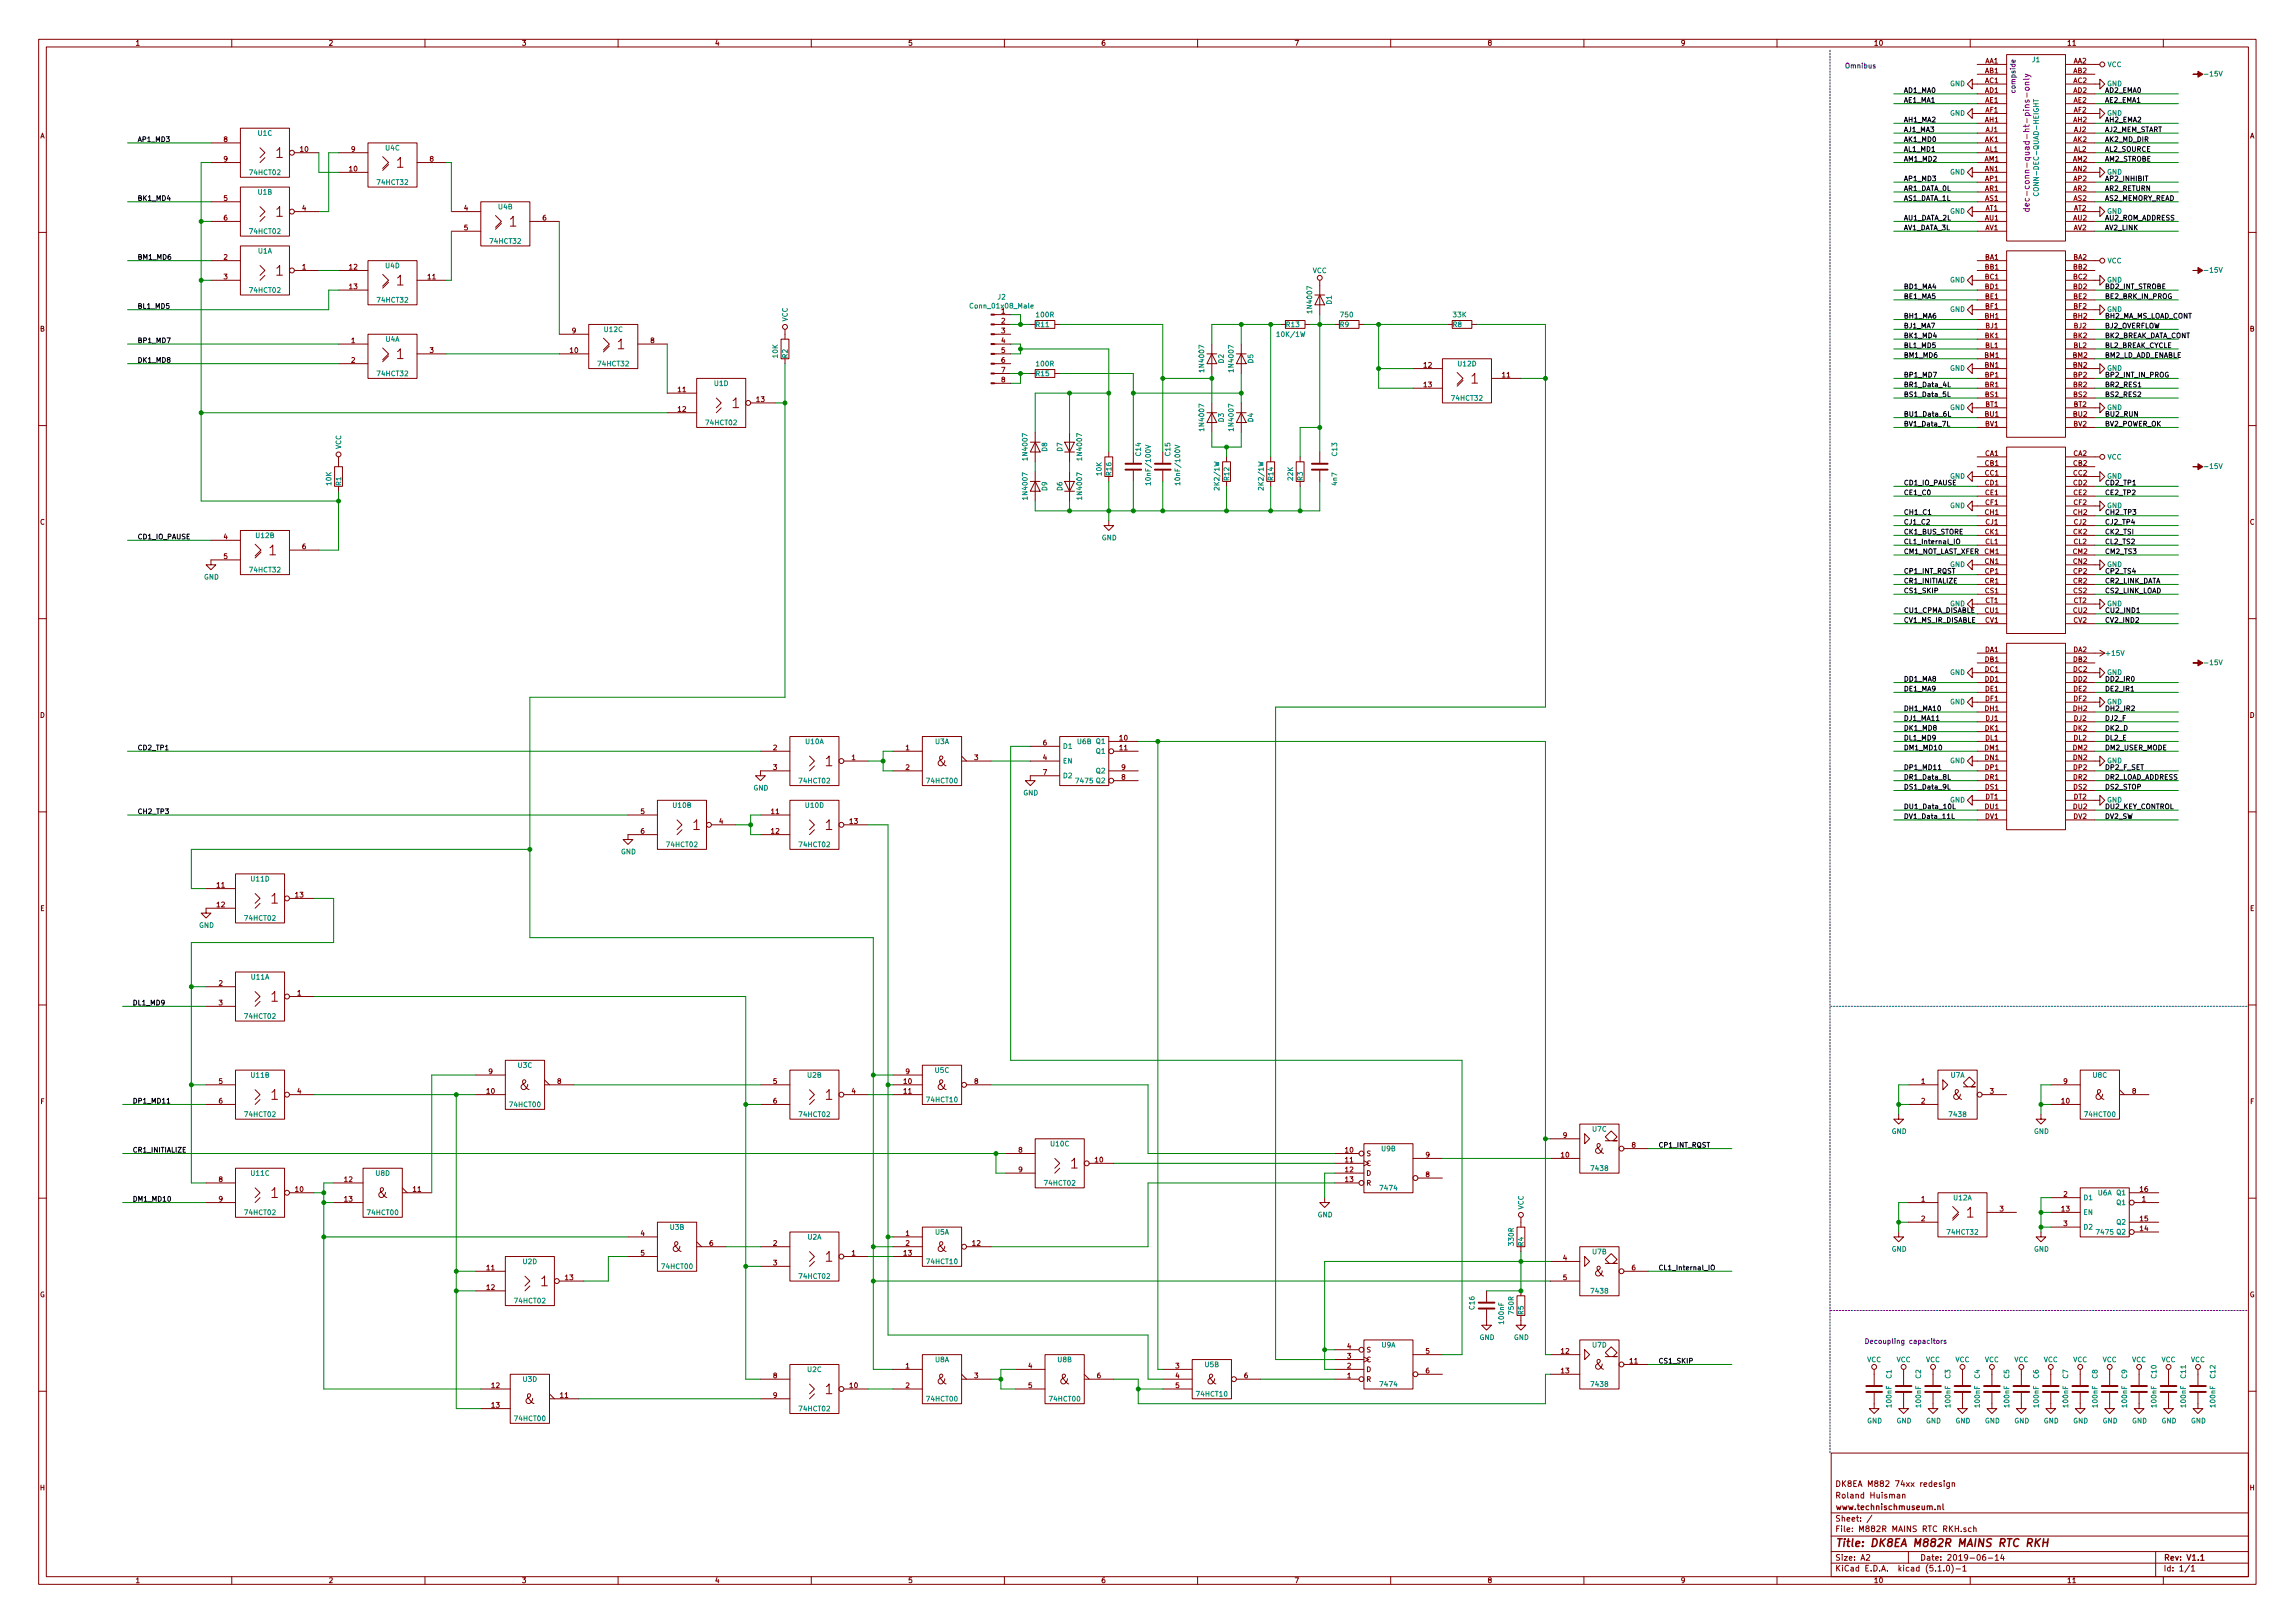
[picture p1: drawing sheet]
<svg xmlns="http://www.w3.org/2000/svg" width="594mm" height="420mm" viewBox="0 0 594 420" stroke-linecap="round" stroke-linejoin="round" font-family="sans-serif">
<defs><g id="words">
<g font-size="3.5" fill="#840000">
<text x="71.4" y="40.9">1</text>
<text x="102.7" y="43.4">1</text>
<text x="71.4" y="56.1">1</text>
<text x="131.9" y="58.7">1</text>
<text x="71.4" y="71.4">1</text>
<text x="102.7" y="73.9">1</text>
<text x="102.7" y="93">1</text>
<text x="159.8" y="90.4">1</text>
<text x="380.8" y="99.3">1</text>
<text x="189.5" y="105.7">1</text>
<text x="69.6" y="143.8">1</text>
<text x="213.7" y="198.4">1</text>
<text x="242.6" y="198.4">&amp;</text>
<text x="179.4" y="214.9">1</text>
<text x="213.7" y="214.9">1</text>
<text x="70.2" y="233.9">1</text>
<text x="70.2" y="259.3">1</text>
<text x="70.2" y="284.7">1</text>
<text x="134.6" y="282.2">&amp;</text>
<text x="213.7" y="284.7">1</text>
<text x="242.6" y="282.2">&amp;</text>
<text x="505.5" y="284.7">&amp;</text>
<text x="542.3" y="284.7">&amp;</text>
<text x="412.7" y="298.7">&amp;</text>
<text x="277.2" y="302.5">1</text>
<text x="70.2" y="310.1">1</text>
<text x="97.8" y="310.1">&amp;</text>
<text x="509.1" y="315.2">1</text>
<text x="174" y="324.1">&amp;</text>
<text x="213.7" y="326.6">1</text>
<text x="242.6" y="324.1">&amp;</text>
<text x="140" y="333">1</text>
<text x="412.7" y="330.4">&amp;</text>
<text x="242.6" y="358.4">&amp;</text>
<text x="274.3" y="358.4">&amp;</text>
<text x="312.4" y="358.4">&amp;</text>
<text x="412.7" y="354.6">&amp;</text>
<text x="135.9" y="363.5">&amp;</text>
<text x="213.7" y="360.9">1</text>
</g>
<text font-size="2.8" fill="#840000" x="475" y="400.4">Title: DK8EA M882R MAINS RTC RKH</text>
<text font-size="2.1" fill="#840084" x="525.3" y="51" transform="rotate(-90 525.3 51)">dec-conn-quad-ht-pins-only</text>
<g font-size="2.1" fill="#840000">
<text x="475" y="387.9">Roland Huisman</text>
<text x="475" y="384.9">DK8EA M882 74xx redesign</text>
<text x="475" y="393.9">Sheet: /</text>
<text x="475" y="390.9">www.technischmuseum.nl</text>
<text x="475" y="396.6">File: M882R MAINS RTC RKH.sch</text>
<text x="475" y="406.8">KiCad E.D.A. kicad (5.1.0)-1</text>
<text x="475" y="404">Size: A2</text>
<text x="497" y="404">Date: 2019-06-14</text>
<text x="560" y="404">Rev: V1.1</text>
<text x="560" y="406.8">Id: 1/1</text>
</g>
<g font-size="1.8" fill="#840000">
<text x="35" y="11.8">1</text>
<text x="85" y="11.8">2</text>
<text x="135" y="11.8">3</text>
<text x="185" y="11.8">4</text>
<text x="235" y="11.8">5</text>
<text x="285" y="11.8">6</text>
<text x="335" y="11.8">7</text>
<text x="385" y="11.8">8</text>
<text x="435" y="11.8">9</text>
<text x="485" y="11.8">10</text>
<text x="535" y="11.8">11</text>
<text x="513.9" y="16.4">AA1</text>
<text x="536.7" y="16.4">AA2</text>
<text x="513.9" y="19">AB1</text>
<text x="513.9" y="21.5">AC1</text>
<text x="536.7" y="19">AB2</text>
<text x="536.7" y="21.5">AC2</text>
<text x="513.9" y="24">AD1</text>
<text x="513.9" y="26.6">AE1</text>
<text x="513.9" y="29.1">AF1</text>
<text x="536.7" y="24">AD2</text>
<text x="536.8" y="26.6">AE2</text>
<text x="536.8" y="29.1">AF2</text>
<text x="10.4" y="35.8">A</text>
<text x="513.9" y="31.7">AH1</text>
<text x="514" y="34.2">AJ1</text>
<text x="536.7" y="31.7">AH2</text>
<text x="536.9" y="34.2">AJ2</text>
<text x="582.4" y="35.8">A</text>
<text x="57.9" y="36.7">8</text>
<text x="57.9" y="41.8">9</text>
<text x="77.8" y="39.3">10</text>
<text x="91" y="39.3">9</text>
<text x="111.3" y="41.8">8</text>
<text x="513.8" y="41.8">AM1</text>
<text x="513.9" y="36.7">AK1</text>
<text x="513.9" y="39.3">AL1</text>
<text x="536.6" y="41.8">AM2</text>
<text x="536.7" y="36.7">AK2</text>
<text x="536.8" y="39.3">AL2</text>
<text x="90.5" y="44.4">10</text>
<text x="513.9" y="44.4">AN1</text>
<text x="513.9" y="46.9">AP1</text>
<text x="536.7" y="44.4">AN2</text>
<text x="536.8" y="46.9">AP2</text>
<text x="57.9" y="52">5</text>
<text x="513.9" y="49.4">AR1</text>
<text x="513.9" y="52">AS1</text>
<text x="536.7" y="49.4">AR2</text>
<text x="536.8" y="52">AS2</text>
<text x="57.9" y="57.1">6</text>
<text x="78.3" y="54.5">4</text>
<text x="120.2" y="54.5">4</text>
<text x="120.2" y="59.6">5</text>
<text x="140.5" y="57.1">6</text>
<text x="513.9" y="57.1">AU1</text>
<text x="513.9" y="59.6">AV1</text>
<text x="513.9" y="54.5">AT1</text>
<text x="536.7" y="57.1">AU2</text>
<text x="536.8" y="59.6">AV2</text>
<text x="536.8" y="54.5">AT2</text>
<text x="57.9" y="67.2">2</text>
<text x="78.3" y="69.8">1</text>
<text x="90.5" y="69.8">12</text>
<text x="513.9" y="67.2">BA1</text>
<text x="513.9" y="69.8">BB1</text>
<text x="536.7" y="67.2">BA2</text>
<text x="536.7" y="69.8">BB2</text>
<text x="57.9" y="72.3">3</text>
<text x="90.5" y="74.8">13</text>
<text x="110.8" y="72.3">11</text>
<text x="513.9" y="72.3">BC1</text>
<text x="513.9" y="74.8">BD1</text>
<text x="513.9" y="77.4">BE1</text>
<text x="536.7" y="72.3">BC2</text>
<text x="536.7" y="74.8">BD2</text>
<text x="536.8" y="77.4">BE2</text>
<text x="259.2" y="81.2">1</text>
<text x="259.2" y="83.7">2</text>
<text x="513.9" y="82.5">BH1</text>
<text x="513.9" y="79.9">BF1</text>
<text x="536.7" y="82.5">BH2</text>
<text x="536.8" y="79.9">BF2</text>
<text x="10.4" y="85.8">B</text>
<text x="91" y="88.8">1</text>
<text x="148.1" y="86.3">9</text>
<text x="168.4" y="88.8">8</text>
<text x="259.2" y="86.3">3</text>
<text x="259.2" y="88.8">4</text>
<text x="513.9" y="87.5">BK1</text>
<text x="514" y="85">BJ1</text>
<text x="536.7" y="87.5">BK2</text>
<text x="536.9" y="85">BJ2</text>
<text x="582.4" y="85.8">B</text>
<text x="91" y="93.9">2</text>
<text x="111.3" y="91.4">3</text>
<text x="147.6" y="91.4">10</text>
<text x="259.2" y="91.4">5</text>
<text x="259.2" y="93.9">6</text>
<text x="368.6" y="95.2">12</text>
<text x="513.8" y="92.6">BM1</text>
<text x="513.9" y="95.2">BN1</text>
<text x="513.9" y="90.1">BL1</text>
<text x="536.6" y="92.6">BM2</text>
<text x="536.7" y="95.2">BN2</text>
<text x="536.8" y="90.1">BL2</text>
<text x="175.6" y="101.5">11</text>
<text x="259.2" y="96.4">7</text>
<text x="259.2" y="99">8</text>
<text x="368.6" y="100.2">13</text>
<text x="388.9" y="97.7">11</text>
<text x="513.9" y="100.2">BR1</text>
<text x="513.9" y="97.7">BP1</text>
<text x="536.7" y="100.2">BR2</text>
<text x="536.8" y="97.7">BP2</text>
<text x="175.6" y="106.6">12</text>
<text x="195.9" y="104.1">13</text>
<text x="513.9" y="107.9">BU1</text>
<text x="513.9" y="102.8">BS1</text>
<text x="513.9" y="105.3">BT1</text>
<text x="536.7" y="107.9">BU2</text>
<text x="536.8" y="102.8">BS2</text>
<text x="536.8" y="105.3">BT2</text>
<text x="513.9" y="110.4">BV1</text>
<text x="536.8" y="110.4">BV2</text>
<text x="513.9" y="118">CA1</text>
<text x="536.7" y="118">CA2</text>
<text x="513.9" y="120.6">CB1</text>
<text x="513.9" y="123.1">CC1</text>
<text x="513.9" y="125.6">CD1</text>
<text x="536.7" y="120.6">CB2</text>
<text x="536.7" y="123.1">CC2</text>
<text x="536.7" y="125.6">CD2</text>
<text x="513.9" y="128.2">CE1</text>
<text x="513.9" y="130.7">CF1</text>
<text x="536.8" y="128.2">CE2</text>
<text x="536.8" y="130.7">CF2</text>
<text x="10.4" y="135.8">C</text>
<text x="513.9" y="133.3">CH1</text>
<text x="514" y="135.8">CJ1</text>
<text x="536.7" y="133.3">CH2</text>
<text x="536.9" y="135.8">CJ2</text>
<text x="582.4" y="135.8">C</text>
<text x="57.9" y="139.6">4</text>
<text x="78.3" y="142.2">6</text>
<text x="513.8" y="143.4">CM1</text>
<text x="513.9" y="138.3">CK1</text>
<text x="513.9" y="140.9">CL1</text>
<text x="536.6" y="143.4">CM2</text>
<text x="536.7" y="138.3">CK2</text>
<text x="536.8" y="140.9">CL2</text>
<text x="57.9" y="144.7">5</text>
<text x="513.9" y="146">CN1</text>
<text x="513.9" y="148.5">CP1</text>
<text x="536.7" y="146">CN2</text>
<text x="536.8" y="148.5">CP2</text>
<text x="513.9" y="151">CR1</text>
<text x="513.9" y="153.6">CS1</text>
<text x="536.7" y="151">CR2</text>
<text x="536.8" y="153.6">CS2</text>
<text x="513.9" y="158.7">CU1</text>
<text x="513.9" y="161.2">CV1</text>
<text x="513.9" y="156.1">CT1</text>
<text x="536.7" y="158.7">CU2</text>
<text x="536.8" y="161.2">CV2</text>
<text x="536.8" y="156.1">CT2</text>
<text x="513.9" y="168.8">DA1</text>
<text x="513.9" y="171.4">DB1</text>
<text x="513.9" y="173.9">DC1</text>
<text x="536.7" y="168.8">DA2</text>
<text x="536.7" y="171.4">DB2</text>
<text x="536.7" y="173.9">DC2</text>
<text x="513.9" y="176.4">DD1</text>
<text x="513.9" y="179">DE1</text>
<text x="536.7" y="176.4">DD2</text>
<text x="536.8" y="179">DE2</text>
<text x="10.4" y="185.8">D</text>
<text x="513.9" y="184.1">DH1</text>
<text x="513.9" y="181.5">DF1</text>
<text x="536.7" y="184.1">DH2</text>
<text x="536.8" y="181.5">DF2</text>
<text x="582.4" y="185.8">D</text>
<text x="289.9" y="191.7">10</text>
<text x="513.9" y="189.1">DK1</text>
<text x="513.9" y="191.7">DL1</text>
<text x="514" y="186.6">DJ1</text>
<text x="536.7" y="189.1">DK2</text>
<text x="536.8" y="191.7">DL2</text>
<text x="536.9" y="186.6">DJ2</text>
<text x="200.2" y="194.2">2</text>
<text x="220.5" y="196.8">1</text>
<text x="234.5" y="194.2">1</text>
<text x="252.2" y="196.8">3</text>
<text x="270" y="196.8">4</text>
<text x="270" y="193">6</text>
<text x="289.9" y="194.2">11</text>
<text x="513.8" y="194.2">DM1</text>
<text x="513.9" y="196.8">DN1</text>
<text x="536.6" y="194.2">DM2</text>
<text x="536.7" y="196.8">DN2</text>
<text x="200.2" y="199.3">3</text>
<text x="234.5" y="199.3">2</text>
<text x="270" y="200.6">7</text>
<text x="290.3" y="201.8">8</text>
<text x="290.3" y="199.3">9</text>
<text x="513.9" y="201.8">DR1</text>
<text x="513.9" y="199.3">DP1</text>
<text x="536.7" y="201.8">DR2</text>
<text x="536.8" y="199.3">DP2</text>
<text x="513.9" y="209.5">DU1</text>
<text x="513.9" y="204.4">DS1</text>
<text x="513.9" y="206.9">DT1</text>
<text x="536.7" y="209.5">DU2</text>
<text x="536.8" y="204.4">DS2</text>
<text x="536.8" y="206.9">DT2</text>
<text x="165.9" y="210.7">5</text>
<text x="165.9" y="215.8">6</text>
<text x="186.2" y="213.3">4</text>
<text x="199.7" y="210.7">11</text>
<text x="199.7" y="215.8">12</text>
<text x="220" y="213.3">13</text>
<text x="513.9" y="212">DV1</text>
<text x="536.8" y="212">DV2</text>
<text x="56.2" y="229.8">11</text>
<text x="76.5" y="232.3">13</text>
<text x="10.4" y="235.8">E</text>
<text x="56.2" y="234.9">12</text>
<text x="582.4" y="235.8">E</text>
<text x="56.7" y="255.2">2</text>
<text x="77" y="257.7">1</text>
<text x="56.7" y="260.3">3</text>
<text x="56.7" y="280.6">5</text>
<text x="126.5" y="278">9</text>
<text x="144.3" y="280.6">8</text>
<text x="200.2" y="280.6">5</text>
<text x="234" y="280.6">10</text>
<text x="234.5" y="278">9</text>
<text x="252.2" y="280.6">8</text>
<text x="497.4" y="280.6">1</text>
<text x="534.2" y="280.6">9</text>
<text x="10.5" y="285.8">F</text>
<text x="56.7" y="285.7">6</text>
<text x="77" y="283.1">4</text>
<text x="126" y="283.1">10</text>
<text x="200.2" y="285.7">6</text>
<text x="220.5" y="283.1">4</text>
<text x="234" y="283.1">11</text>
<text x="497.4" y="285.7">2</text>
<text x="515.1" y="283.1">3</text>
<text x="533.7" y="285.7">10</text>
<text x="552" y="283.1">8</text>
<text x="582.5" y="285.8">F</text>
<text x="263.7" y="298.4">8</text>
<text x="348.3" y="298.4">10</text>
<text x="353.7" y="299.3">S</text>
<text x="369.1" y="299.6">9</text>
<text x="404.2" y="299.6">10</text>
<text x="404.6" y="294.6">9</text>
<text x="422.4" y="297.1">8</text>
<text x="56.7" y="306">8</text>
<text x="89.2" y="306">12</text>
<text x="263.7" y="303.4">9</text>
<text x="283.5" y="300.9">10</text>
<text x="348.3" y="300.9">11</text>
<text x="348.3" y="303.4">12</text>
<text x="348.3" y="306">13</text>
<text x="353.7" y="301.8">C</text>
<text x="353.7" y="304.4">D</text>
<text x="369.1" y="304.7">8</text>
<text x="56.7" y="311.1">9</text>
<text x="76.5" y="308.5">10</text>
<text x="89.2" y="311.1">13</text>
<text x="107" y="308.5">11</text>
<text x="353.7" y="306.9">R</text>
<text x="497.4" y="311.1">1</text>
<text x="534.2" y="309.8">2</text>
<text x="554" y="308.5">16</text>
<text x="554.5" y="311.1">1</text>
<text x="497.4" y="316.1">2</text>
<text x="517.7" y="313.6">3</text>
<text x="533.7" y="313.6">13</text>
<text x="534.2" y="317.4">3</text>
<text x="554" y="316.1">15</text>
<text x="165.9" y="320">4</text>
<text x="183.7" y="322.5">6</text>
<text x="200.2" y="322.5">2</text>
<text x="234.5" y="320">1</text>
<text x="234.5" y="322.5">2</text>
<text x="251.8" y="322.5">12</text>
<text x="554" y="318.7">14</text>
<text x="126" y="328.8">11</text>
<text x="165.9" y="325">5</text>
<text x="200.2" y="327.6">3</text>
<text x="220.5" y="325">1</text>
<text x="234" y="325">13</text>
<text x="404.6" y="326.3">4</text>
<text x="422.4" y="328.8">6</text>
<text x="10.3" y="335.8">G</text>
<text x="126" y="333.9">12</text>
<text x="146.4" y="331.4">13</text>
<text x="404.6" y="331.4">5</text>
<text x="582.3" y="335.8">G</text>
<text x="348.8" y="351.7">3</text>
<text x="348.8" y="349.2">4</text>
<text x="353.7" y="352.6">C</text>
<text x="353.7" y="350.1">S</text>
<text x="369.1" y="350.4">5</text>
<text x="404.2" y="350.4">12</text>
<text x="421.9" y="353">11</text>
<text x="127.3" y="359.3">12</text>
<text x="200.2" y="356.8">8</text>
<text x="220" y="359.3">10</text>
<text x="234.5" y="354.2">1</text>
<text x="234.5" y="359.3">2</text>
<text x="252.2" y="356.8">3</text>
<text x="266.2" y="354.2">4</text>
<text x="266.2" y="359.3">5</text>
<text x="284" y="356.8">6</text>
<text x="304.3" y="354.2">3</text>
<text x="304.3" y="356.8">4</text>
<text x="304.3" y="359.3">5</text>
<text x="322.1" y="356.8">6</text>
<text x="348.8" y="356.8">1</text>
<text x="348.8" y="354.2">2</text>
<text x="353.7" y="355.2">D</text>
<text x="353.7" y="357.7">R</text>
<text x="369.1" y="355.5">6</text>
<text x="404.2" y="355.5">13</text>
<text x="127.3" y="364.4">13</text>
<text x="145.1" y="361.9">11</text>
<text x="200.2" y="361.9">9</text>
<text x="10.4" y="385.8">H</text>
<text x="582.4" y="385.8">H</text>
<text x="35" y="409.8">1</text>
<text x="85" y="409.8">2</text>
<text x="135" y="409.8">3</text>
<text x="185" y="409.8">4</text>
<text x="235" y="409.8">5</text>
<text x="285" y="409.8">6</text>
<text x="335" y="409.8">7</text>
<text x="385" y="409.8">8</text>
<text x="435" y="409.8">9</text>
<text x="485" y="409.8">10</text>
<text x="535" y="409.8">11</text>
</g>
<g font-size="1.8" fill="#0000c2">
<text x="477.5" y="17.7">Omnibus</text>
<text x="521.7" y="24.3" transform="rotate(-90 521.7 24.3)">compside</text>
<text x="482.6" y="347.9">Decoupling capacitors</text>
</g>
<g font-size="1.8" fill="#008484">
<text x="526.1" y="16.1">J1</text>
<text x="545.5" y="17.4">VCC</text>
<text x="504.8" y="22.3">GND</text>
<text x="545.4" y="22.3">GND</text>
<text x="571" y="19.8">-15V</text>
<text x="504.8" y="29.9">GND</text>
<text x="545.4" y="29.9">GND</text>
<text x="66.8" y="35.1">U1C</text>
<text x="99.8" y="39">U4C</text>
<text x="64.8" y="45.3">74HCT02</text>
<text x="97.8" y="47.8">74HCT32</text>
<text x="504.8" y="45.2">GND</text>
<text x="545.4" y="45.2">GND</text>
<text x="66.8" y="50.4">U1B</text>
<text x="527.7" y="49.6" transform="rotate(-90 527.7 49.6)">CONN-DEC-QUAD-HEIGHT</text>
<text x="129.1" y="54.2">U4B</text>
<text x="504.8" y="55.3">GND</text>
<text x="545.4" y="55.3">GND</text>
<text x="64.8" y="60.5">74HCT02</text>
<text x="66.8" y="65.6">U1A</text>
<text x="127" y="63.1">74HCT32</text>
<text x="99.8" y="69.4">U4D</text>
<text x="339.8" y="70.7">VCC</text>
<text x="545.5" y="68.2">VCC</text>
<text x="571" y="70.6">-15V</text>
<text x="64.8" y="75.8">74HCT02</text>
<text x="258.3" y="77.5">J2</text>
<text x="504.8" y="73.1">GND</text>
<text x="545.4" y="73.1">GND</text>
<text x="97.8" y="78.3">74HCT32</text>
<text x="203.9" y="83.3" transform="rotate(-90 203.9 83.3)">VCC</text>
<text x="251.6" y="79.8">Conn_01x08_Male</text>
<text x="268.4" y="82.1">100R</text>
<text x="339.6" y="80.7" transform="rotate(-90 339.6 80.7)">1N4007</text>
<text x="344.7" y="78.8" transform="rotate(-90 344.7 78.8)">D1</text>
<text x="347.1" y="82.1">750</text>
<text x="376.2" y="82.1">33K</text>
<text x="504.8" y="80.7">GND</text>
<text x="545.4" y="80.7">GND</text>
<text x="99.8" y="88.5">U4A</text>
<text x="156.5" y="85.9">U12C</text>
<text x="268.2" y="84.7">R11</text>
<text x="330.9" y="87.2">10K/1W</text>
<text x="333" y="84.7">R13</text>
<text x="346.9" y="84.7">R9</text>
<text x="376.1" y="84.7">R8</text>
<text x="155" y="94.8">74HCT32</text>
<text x="201.3" y="92.6" transform="rotate(-90 201.3 92.6)">10K</text>
<text x="203.9" y="92.7" transform="rotate(-90 203.9 92.7)">R2</text>
<text x="268.4" y="94.8">100R</text>
<text x="311.7" y="96" transform="rotate(-90 311.7 96)">1N4007</text>
<text x="316.8" y="94" transform="rotate(-90 316.8 94)">D2</text>
<text x="319.3" y="96" transform="rotate(-90 319.3 96)">1N4007</text>
<text x="324.4" y="94" transform="rotate(-90 324.4 94)">D5</text>
<text x="377.5" y="94.8">U12D</text>
<text x="504.8" y="96">GND</text>
<text x="545.4" y="96">GND</text>
<text x="97.8" y="97.4">74HCT32</text>
<text x="184.9" y="99.9">U1D</text>
<text x="268.2" y="97.4">R15</text>
<text x="375.9" y="103.7">74HCT32</text>
<text x="504.8" y="106.1">GND</text>
<text x="545.4" y="106.1">GND</text>
<text x="182.9" y="110.1">74HCT02</text>
<text x="311.7" y="111.2" transform="rotate(-90 311.7 111.2)">1N4007</text>
<text x="316.8" y="109.2" transform="rotate(-90 316.8 109.2)">D3</text>
<text x="319.3" y="111.2" transform="rotate(-90 319.3 111.2)">1N4007</text>
<text x="324.4" y="109.2" transform="rotate(-90 324.4 109.2)">D4</text>
<text x="88.3" y="116.3" transform="rotate(-90 88.3 116.3)">VCC</text>
<text x="266" y="118.8" transform="rotate(-90 266 118.8)">1N4007</text>
<text x="271.1" y="116.9" transform="rotate(-90 271.1 116.9)">D8</text>
<text x="275" y="116.9" transform="rotate(-90 275 116.9)">D7</text>
<text x="280.1" y="118.8" transform="rotate(-90 280.1 118.8)">1N4007</text>
<text x="295.3" y="118" transform="rotate(-90 295.3 118)">C14</text>
<text x="302.9" y="118" transform="rotate(-90 302.9 118)">C15</text>
<text x="346.1" y="118" transform="rotate(-90 346.1 118)">C13</text>
<text x="545.5" y="119">VCC</text>
<text x="85.8" y="125.6" transform="rotate(-90 85.8 125.6)">10K</text>
<text x="88.3" y="125.7" transform="rotate(-90 88.3 125.7)">R1</text>
<text x="285.2" y="123.1" transform="rotate(-90 285.2 123.1)">10K</text>
<text x="287.7" y="123.1" transform="rotate(-90 287.7 123.1)">R16</text>
<text x="297.9" y="124.8" transform="rotate(-90 297.9 124.8)">10nF/100V</text>
<text x="305.5" y="124.8" transform="rotate(-90 305.5 124.8)">10nF/100V</text>
<text x="318.2" y="124.3" transform="rotate(-90 318.2 124.3)">R12</text>
<text x="329.6" y="124.3" transform="rotate(-90 329.6 124.3)">R14</text>
<text x="334.7" y="124.3" transform="rotate(-90 334.7 124.3)">22K</text>
<text x="337.2" y="124.4" transform="rotate(-90 337.2 124.4)">R3</text>
<text x="346.1" y="125.6" transform="rotate(-90 346.1 125.6)">4n7</text>
<text x="504.8" y="123.9">GND</text>
<text x="545.4" y="123.9">GND</text>
<text x="571" y="121.4">-15V</text>
<text x="266" y="129" transform="rotate(-90 266 129)">1N4007</text>
<text x="271.1" y="127" transform="rotate(-90 271.1 127)">D9</text>
<text x="275" y="127" transform="rotate(-90 275 127)">D6</text>
<text x="280.1" y="129" transform="rotate(-90 280.1 129)">1N4007</text>
<text x="315.6" y="126.5" transform="rotate(-90 315.6 126.5)">2K2/1W</text>
<text x="327.1" y="126.5" transform="rotate(-90 327.1 126.5)">2K2/1W</text>
<text x="504.8" y="131.5">GND</text>
<text x="545.4" y="131.5">GND</text>
<text x="66.3" y="139.3">U12B</text>
<text x="285.2" y="139.9">GND</text>
<text x="64.8" y="148.2">74HCT32</text>
<text x="545.4" y="146.8">GND</text>
<text x="52.8" y="150">GND</text>
<text x="504.8" y="156.9">GND</text>
<text x="545.4" y="156.9">GND</text>
<text x="545.4" y="169.8">+15V</text>
<text x="571" y="172.2">-15V</text>
<text x="504.8" y="174.7">GND</text>
<text x="545.4" y="174.7">GND</text>
<text x="504.8" y="182.3">GND</text>
<text x="545.4" y="182.3">GND</text>
<text x="208.6" y="192.6">U10A</text>
<text x="242.1" y="192.6">U3A</text>
<text x="275.1" y="197.7">EN</text>
<text x="275.1" y="193.8">D1</text>
<text x="278.9" y="192.6">U6B</text>
<text x="283.9" y="192.6">Q1</text>
<text x="283.9" y="195.1">Q1</text>
<text x="504.8" y="197.6">GND</text>
<text x="545.4" y="197.6">GND</text>
<text x="207" y="202.8">74HCT02</text>
<text x="240.1" y="202.8">74HCT00</text>
<text x="275.1" y="201.5">D2</text>
<text x="278.7" y="202.8">7475</text>
<text x="283.9" y="202.7">Q2</text>
<text x="283.9" y="200.2">Q2</text>
<text x="174.3" y="209.1">U10B</text>
<text x="195" y="204.6">GND</text>
<text x="208.6" y="209.1">U10D</text>
<text x="264.9" y="205.9">GND</text>
<text x="504.8" y="207.7">GND</text>
<text x="545.4" y="207.7">GND</text>
<text x="160.7" y="221.1">GND</text>
<text x="172.7" y="219.3">74HCT02</text>
<text x="207" y="219.3">74HCT02</text>
<text x="65" y="228.2">U11D</text>
<text x="63.5" y="238.3">74HCT02</text>
<text x="51.5" y="240.2">GND</text>
<text x="65" y="253.6">U11A</text>
<text x="63.5" y="263.7">74HCT02</text>
<text x="65" y="279">U11B</text>
<text x="134.1" y="276.4">U3C</text>
<text x="209.1" y="279">U2B</text>
<text x="242.1" y="277.7">U5C</text>
<text x="505" y="279">U7A</text>
<text x="541.8" y="279">U8C</text>
<text x="132.1" y="286.6">74HCT00</text>
<text x="240.1" y="285.3">74HCT10</text>
<text x="63.5" y="289.1">74HCT02</text>
<text x="207" y="289.1">74HCT02</text>
<text x="412.3" y="293">U7C</text>
<text x="489.7" y="293.5">GND</text>
<text x="504.8" y="289.1">7438</text>
<text x="526.5" y="293.5">GND</text>
<text x="539.8" y="289.1">74HCT00</text>
<text x="272.1" y="296.8">U10C</text>
<text x="357.7" y="298">U9B</text>
<text x="65" y="304.4">U11C</text>
<text x="97.3" y="304.4">U8D</text>
<text x="412.1" y="303.1">7438</text>
<text x="270.5" y="306.9">74HCT02</text>
<text x="357.5" y="308.2">7474</text>
<text x="505.7" y="310.7">U12A</text>
<text x="539.2" y="310.7">D1</text>
<text x="543.1" y="309.5">U6A</text>
<text x="548.1" y="312">Q1</text>
<text x="548.1" y="309.4">Q1</text>
<text x="63.5" y="314.5">74HCT02</text>
<text x="95.3" y="314.5">74HCT00</text>
<text x="341.1" y="315.1">GND</text>
<text x="394.4" y="313.1" transform="rotate(-90 394.4 313.1)">VCC</text>
<text x="539.2" y="314.5">EN</text>
<text x="548.1" y="317">Q2</text>
<text x="173.5" y="318.4">U3B</text>
<text x="209.1" y="320.9">U2A</text>
<text x="242.1" y="319.6">U5A</text>
<text x="391.8" y="322.3" transform="rotate(-90 391.8 322.3)">330R</text>
<text x="394.4" y="322.5" transform="rotate(-90 394.4 322.5)">R4</text>
<text x="504.2" y="319.6">74HCT32</text>
<text x="539.2" y="318.3">D2</text>
<text x="542.9" y="319.6">7475</text>
<text x="548.1" y="319.6">Q2</text>
<text x="135.4" y="327.2">U2D</text>
<text x="171.5" y="328.5">74HCT00</text>
<text x="240.1" y="327.2">74HCT10</text>
<text x="412.3" y="324.7">U7B</text>
<text x="489.7" y="324">GND</text>
<text x="526.5" y="324">GND</text>
<text x="207" y="331.1">74HCT02</text>
<text x="412.1" y="334.9">7438</text>
<text x="133.4" y="337.4">74HCT02</text>
<text x="381.7" y="339" transform="rotate(-90 381.7 339)">C16</text>
<text x="391.8" y="340.1" transform="rotate(-90 391.8 340.1)">750R</text>
<text x="394.4" y="340.3" transform="rotate(-90 394.4 340.3)">R5</text>
<text x="383" y="346.9">GND</text>
<text x="389.3" y="342.6" transform="rotate(-90 389.3 342.6)">100nF</text>
<text x="391.9" y="346.9">GND</text>
<text x="242.1" y="352.6">U8A</text>
<text x="273.8" y="352.6">U8B</text>
<text x="311.9" y="353.9">U5B</text>
<text x="357.7" y="348.8">U9A</text>
<text x="412.3" y="348.8">U7D</text>
<text x="483.3" y="352.6">VCC</text>
<text x="490.9" y="352.6">VCC</text>
<text x="498.5" y="352.6">VCC</text>
<text x="506.1" y="352.6">VCC</text>
<text x="513.8" y="352.6">VCC</text>
<text x="521.4" y="352.6">VCC</text>
<text x="529" y="352.6">VCC</text>
<text x="536.6" y="352.6">VCC</text>
<text x="544.2" y="352.6">VCC</text>
<text x="551.9" y="352.6">VCC</text>
<text x="559.5" y="352.6">VCC</text>
<text x="567.1" y="352.6">VCC</text>
<text x="135.4" y="357.7">U3D</text>
<text x="209.1" y="355.2">U2C</text>
<text x="357.5" y="359">7474</text>
<text x="412.1" y="359">7438</text>
<text x="489.6" y="356.8" transform="rotate(-90 489.6 356.8)">C1</text>
<text x="497.3" y="356.8" transform="rotate(-90 497.3 356.8)">C2</text>
<text x="504.9" y="356.8" transform="rotate(-90 504.9 356.8)">C3</text>
<text x="512.5" y="356.8" transform="rotate(-90 512.5 356.8)">C4</text>
<text x="520.1" y="356.8" transform="rotate(-90 520.1 356.8)">C5</text>
<text x="527.7" y="356.8" transform="rotate(-90 527.7 356.8)">C6</text>
<text x="535.4" y="356.8" transform="rotate(-90 535.4 356.8)">C7</text>
<text x="543" y="356.8" transform="rotate(-90 543 356.8)">C8</text>
<text x="550.6" y="356.8" transform="rotate(-90 550.6 356.8)">C9</text>
<text x="558.2" y="356.7" transform="rotate(-90 558.2 356.7)">C10</text>
<text x="565.8" y="356.7" transform="rotate(-90 565.8 356.7)">C11</text>
<text x="573.5" y="356.7" transform="rotate(-90 573.5 356.7)">C12</text>
<text x="207" y="365.3">74HCT02</text>
<text x="240.1" y="362.8">74HCT00</text>
<text x="271.8" y="362.8">74HCT00</text>
<text x="309.9" y="361.5">74HCT10</text>
<text x="489.6" y="364.2" transform="rotate(-90 489.6 364.2)">100nF</text>
<text x="497.3" y="364.2" transform="rotate(-90 497.3 364.2)">100nF</text>
<text x="504.9" y="364.2" transform="rotate(-90 504.9 364.2)">100nF</text>
<text x="512.5" y="364.2" transform="rotate(-90 512.5 364.2)">100nF</text>
<text x="520.1" y="364.2" transform="rotate(-90 520.1 364.2)">100nF</text>
<text x="527.7" y="364.2" transform="rotate(-90 527.7 364.2)">100nF</text>
<text x="535.4" y="364.2" transform="rotate(-90 535.4 364.2)">100nF</text>
<text x="543" y="364.2" transform="rotate(-90 543 364.2)">100nF</text>
<text x="550.6" y="364.2" transform="rotate(-90 550.6 364.2)">100nF</text>
<text x="558.2" y="364.2" transform="rotate(-90 558.2 364.2)">100nF</text>
<text x="565.8" y="364.2" transform="rotate(-90 565.8 364.2)">100nF</text>
<text x="573.5" y="364.2" transform="rotate(-90 573.5 364.2)">100nF</text>
<text x="133.4" y="367.9">74HCT00</text>
<text x="483.3" y="368.5">GND</text>
<text x="490.9" y="368.5">GND</text>
<text x="498.6" y="368.5">GND</text>
<text x="506.2" y="368.5">GND</text>
<text x="513.8" y="368.5">GND</text>
<text x="521.4" y="368.5">GND</text>
<text x="529" y="368.5">GND</text>
<text x="536.7" y="368.5">GND</text>
<text x="544.3" y="368.5">GND</text>
<text x="551.9" y="368.5">GND</text>
<text x="559.5" y="368.5">GND</text>
<text x="567.1" y="368.5">GND</text>
</g>
<g font-size="1.8">
<text x="492.8" y="26.6">AE1_MA1</text>
<text x="492.8" y="24">AD1_MA0</text>
<text x="544.8" y="26.6">AE2_EMA1</text>
<text x="544.8" y="24">AD2_EMA0</text>
<text x="492.8" y="34.2">AJ1_MA3</text>
<text x="492.8" y="31.7">AH1_MA2</text>
<text x="544.8" y="34.2">AJ2_MEM_START</text>
<text x="544.8" y="31.7">AH2_EMA2</text>
<text x="35.6" y="36.7">AP1_MD3</text>
<text x="492.8" y="41.8">AM1_MD2</text>
<text x="492.8" y="39.3">AL1_MD1</text>
<text x="492.8" y="36.7">AK1_MD0</text>
<text x="544.8" y="41.8">AM2_STROBE</text>
<text x="544.8" y="39.3">AL2_SOURCE</text>
<text x="544.8" y="36.7">AK2_MD_DIR</text>
<text x="492.8" y="46.9">AP1_MD3</text>
<text x="544.8" y="46.9">AP2_INHIBIT</text>
<text x="35.6" y="52">BK1_MD4</text>
<text x="492.8" y="49.4">AR1_DATA_0L</text>
<text x="492.8" y="52">AS1_DATA_1L</text>
<text x="544.8" y="49.4">AR2_RETURN</text>
<text x="544.8" y="52">AS2_MEMORY_READ</text>
<text x="492.8" y="57.1">AU1_DATA_2L</text>
<text x="492.8" y="59.6">AV1_DATA_3L</text>
<text x="544.8" y="59.6">AV2_LINK</text>
<text x="544.8" y="57.1">AU2_ROM_ADDRESS</text>
<text x="35.6" y="67.2">BM1_MD6</text>
<text x="492.8" y="77.4">BE1_MA5</text>
<text x="492.8" y="74.8">BD1_MA4</text>
<text x="544.8" y="74.8">BD2_INT_STROBE</text>
<text x="544.8" y="77.4">BE2_BRK_IN_PROG</text>
<text x="35.6" y="79.9">BL1_MD5</text>
<text x="492.8" y="82.5">BH1_MA6</text>
<text x="544.8" y="82.5">BH2_MA_MS_LOAD_CONT</text>
<text x="35.6" y="88.8">BP1_MD7</text>
<text x="492.8" y="87.5">BK1_MD4</text>
<text x="492.8" y="85">BJ1_MA7</text>
<text x="544.8" y="87.5">BK2_BREAK_DATA_CONT</text>
<text x="544.8" y="85">BJ2_OVERFLOW</text>
<text x="35.6" y="93.9">DK1_MD8</text>
<text x="492.8" y="92.6">BM1_MD6</text>
<text x="492.8" y="90.1">BL1_MD5</text>
<text x="544.8" y="92.6">BM2_LD_ADD_ENABLE</text>
<text x="544.8" y="90.1">BL2_BREAK_CYCLE</text>
<text x="492.8" y="100.2">BR1_Data_4L</text>
<text x="492.8" y="97.7">BP1_MD7</text>
<text x="544.8" y="100.2">BR2_RES1</text>
<text x="544.8" y="97.7">BP2_INT_IN_PROG</text>
<text x="492.8" y="107.9">BU1_Data_6L</text>
<text x="492.8" y="102.8">BS1_Data_5L</text>
<text x="544.8" y="107.9">BU2_RUN</text>
<text x="544.8" y="102.8">BS2_RES2</text>
<text x="492.8" y="110.4">BV1_Data_7L</text>
<text x="544.8" y="110.4">BV2_POWER_OK</text>
<text x="492.8" y="125.6">CD1_IO_PAUSE</text>
<text x="544.8" y="125.6">CD2_TP1</text>
<text x="492.8" y="128.2">CE1_C0</text>
<text x="544.8" y="128.2">CE2_TP2</text>
<text x="492.8" y="133.3">CH1_C1</text>
<text x="492.8" y="135.8">CJ1_C2</text>
<text x="544.8" y="133.3">CH2_TP3</text>
<text x="544.8" y="135.8">CJ2_TP4</text>
<text x="35.6" y="139.6">CD1_IO_PAUSE</text>
<text x="492.8" y="140.9">CL1_Internal_IO</text>
<text x="492.8" y="138.3">CK1_BUS_STORE</text>
<text x="492.8" y="143.4">CM1_NOT_LAST_XFER</text>
<text x="544.8" y="143.4">CM2_TS3</text>
<text x="544.8" y="140.9">CL2_TS2</text>
<text x="544.8" y="138.3">CK2_TSI</text>
<text x="492.8" y="148.5">CP1_INT_RQST</text>
<text x="504.8" y="146.8">GND</text>
<text x="544.8" y="148.5">CP2_TS4</text>
<text x="492.8" y="153.6">CS1_SKIP</text>
<text x="492.8" y="151">CR1_INITIALIZE</text>
<text x="544.8" y="153.6">CS2_LINK_LOAD</text>
<text x="544.8" y="151">CR2_LINK_DATA</text>
<text x="492.8" y="161.2">CV1_MS_IR_DISABLE</text>
<text x="492.8" y="158.7">CU1_CPMA_DISABLE</text>
<text x="544.8" y="158.7">CU2_IND1</text>
<text x="544.8" y="161.2">CV2_IND2</text>
<text x="492.8" y="179">DE1_MA9</text>
<text x="492.8" y="176.4">DD1_MA8</text>
<text x="544.8" y="179">DE2_IR1</text>
<text x="544.8" y="176.4">DD2_IR0</text>
<text x="492.8" y="184.1">DH1_MA10</text>
<text x="544.8" y="184.1">DH2_IR2</text>
<text x="492.8" y="191.7">DL1_MD9</text>
<text x="492.8" y="189.1">DK1_MD8</text>
<text x="492.8" y="186.6">DJ1_MA11</text>
<text x="544.8" y="191.7">DL2_E</text>
<text x="544.8" y="189.1">DK2_D</text>
<text x="544.8" y="186.6">DJ2_F</text>
<text x="35.6" y="194.2">CD2_TP1</text>
<text x="492.8" y="194.2">DM1_MD10</text>
<text x="544.8" y="194.2">DM2_USER_MODE</text>
<text x="492.8" y="201.8">DR1_Data_8L</text>
<text x="492.8" y="199.3">DP1_MD11</text>
<text x="544.8" y="201.8">DR2_LOAD_ADDRESS</text>
<text x="544.8" y="199.3">DP2_F_SET</text>
<text x="492.8" y="209.5">DU1_Data_10L</text>
<text x="492.8" y="204.4">DS1_Data_9L</text>
<text x="544.8" y="204.4">DS2_STOP</text>
<text x="544.8" y="209.5">DU2_KEY_CONTROL</text>
<text x="35.6" y="210.7">CH2_TP3</text>
<text x="492.8" y="212">DV1_Data_11L</text>
<text x="544.8" y="212">DV2_SW</text>
<text x="34.3" y="260.3">DL1_MD9</text>
<text x="34.3" y="285.7">DP1_MD11</text>
<text x="34.3" y="298.4">CR1_INITIALIZE</text>
<text x="429.3" y="297.1">CP1_INT_RQST</text>
<text x="34.3" y="311.1">DM1_MD10</text>
<text x="429.3" y="328.8">CL1_Internal_IO</text>
<text x="429.3" y="353">CS1_SKIP</text>
</g>
</g></defs>
<g fill="none" stroke="#840000" stroke-width=".26">
<path d="M10 10.2h574v400h-574zM12 12.2h570v396h-570zM60 10.2v2M110 10.2v2M160 10.2v2M210 10.2v2M260 10.2v2M310 10.2v2M360 10.2v2M410 10.2v2M460 10.2v2M510 10.2v2"/>
<path d="M511.8 16.7h7.6M511.8 19.2h7.6M519.4 14.1h15.3v48.3h-15.3zM534.7 16.7h8.9M534.7 19.2h7.6M536.5 11.8h.8M560 10.2v2M54.6 37h7.6M62.2 33.2h12.7v12.7h-12.7zM63.5 34.5h.1M67.3 38.3l1.3 1.2-1.3 1.3M76.2 39.5h6.3"/>
<path d="M87.6 39.5h7.6M95.2 37h12.7v11.4h-12.7zM510.5 21.8v1.2l-1.2-1.2 1.2-1.3v1.3h8.9M510.5 29.4v1.2l-1.2-1.2 1.2-1.3v1.3h8.9M511.8 24.3h7.6M511.8 26.8h7.6M511.8 31.9h7.6M511.8 34.5h7.6M511.8 37h7.6M511.8 39.5h7.6M534.7 21.8h8.9v-1.3l1.2 1.3-1.2 1.2v-1.2M534.7 29.4h8.9v-1.3l1.2 1.3-1.2 1.2v-1.2"/>
<path d="M534.7 24.3h7.6M534.7 26.8h7.6M534.7 31.9h7.6M534.7 34.5h7.6M534.7 37h7.6M534.7 39.5h7.6M54.6 42.1h7.6M54.6 52.2h7.6M54.6 57.3h7.6M62.2 48.4h12.7v12.7h-12.7zM63.5 49.7h.1M67.3 53.5l1.3 1.3-1.3 1.2"/>
<path d="M68.6 40.8l-1.3 1.3M68.6 56l-1.3 1.3M76.2 54.8h6.3M87.6 44.6h7.6M99.1 40.6l1.5 1.5-1.5 1.5M100.6 42.6l-1.5 1.5M107.9 42.1h7.7M116.8 54.8h7.7M116.8 59.9h7.7M124.5 52.2h12.7v11.5h-12.7zM128.3 55.8l1.5 1.5-1.5 1.5M129.8 57.8l-1.5 1.6"/>
<path d="M137.2 57.3h7.6M510.5 44.6v1.3l-1.2-1.3 1.2-1.3v1.3h8.9M510.5 54.8v1.2l-1.2-1.2 1.2-1.3v1.3h8.9M511.8 42.1h7.6M511.8 47.2h7.6M511.8 49.7h7.6M511.8 52.2h7.6M511.8 57.3h7.6M511.8 59.9h7.6M534.7 54.8h8.9v-1.3l1.2 1.3-1.2 1.2v-1.2M534.7 44.6h8.9v-1.3l1.2 1.3-1.2 1.3v-1.3M534.7 42.1h7.6"/>
<path d="M534.7 47.2h7.6M534.7 49.7h7.6M534.7 52.2h7.6M534.7 57.3h7.6M534.7 59.9h7.6M10 60.2h2M54.6 67.5h7.6M54.6 72.6h7.6M62.2 63.7h12.7v12.7h-12.7zM63.5 64.9h.1M67.3 68.7l1.3 1.3-1.3 1.3M68.6 71.3l-1.3 1.3"/>
<path d="M76.2 70h6.3M87.6 70h7.6M87.6 75.1h7.6M95.2 67.5h12.7v11.4h-12.7zM99.1 71l1.5 1.6-1.5 1.5M100.6 73.1l-1.5 1.5M107.9 72.6h7.7M340.4 76.4h2.5M341.6 76.4l1.3 2.5h-2.5zM341.6 72.6v8.8M510.5 72.6v1.2l-1.2-1.2 1.2-1.3v1.3h8.9M511.8 67.5h7.6"/>
<path d="M511.8 70h7.6M511.8 75.1h7.6M511.8 77.6h7.6M519.4 64.9h15.3v48.3h-15.3zM534.7 72.6h8.9v-1.3l1.2 1.3-1.2 1.2v-1.2M534.7 67.5h8.9M534.7 70h7.6M534.7 75.1h7.6M534.7 77.6h7.6M582 60.2h2M87.6 94.1h7.6M87.6 89.1h7.6"/>
<path d="M95.2 86.5h12.7v11.5h-12.7zM99.1 90.1l1.5 1.5-1.5 1.5M100.6 92.1l-1.5 1.5M107.9 91.6h7.7M144.8 91.6h7.6M144.8 86.5h7.6M152.4 84h12.7v11.4h-12.7zM156.2 87.5l1.5 1.6-1.5 1.5M157.7 89.6l-1.5 1.5M165.1 89.1h7.6M180.3 98h12.7v12.7h-12.7zM181.6 99.2h.1"/>
<path d="M202.2 87.8h2v5.1h-2zM203.2 85.3v2.5M203.2 92.9v1.2M257.4 84h4.2M257.4 99.2h4.2M257.4 96.7h4.2M257.4 94.1h4.2M257.4 91.6h4.2M257.4 89.1h4.2M257.4 86.5h4.2M257.4 81.4h4.2M266.7 84h1.3"/>
<path d="M266.7 96.7h1.3M268 83h5v2h-5zM268 95.7h5v2h-5zM273 84h1.3M273 96.7h1.3M312.4 91.6h2.6M313.7 91.6l1.3 2.5h-2.6zM313.7 89.1v7.6M320 91.6h2.6M321.3 91.6l1.3 2.5h-2.6zM321.3 89.1v7.6M331.5 84h1.2"/>
<path d="M332.7 83h5.1v2h-5.1zM337.8 84h1.3M345.4 84h1.3M346.7 83h5.1v2h-5.1zM351.8 84h1.3M365.8 95.4h7.6M373.4 92.9h12.7v11.4h-12.7zM374.6 84h1.3M375.9 83h5.1v2h-5.1zM377.2 96.4l1.5 1.6-1.5 1.5M378.7 98.5l-1.5 1.5M381 84h1.3"/>
<path d="M386.1 98h7.6M510.5 95.4v1.3l-1.2-1.3 1.2-1.3v1.3h8.9M510.5 80.2v1.2l-1.2-1.2 1.2-1.3v1.3h8.9M511.8 82.7h7.6M511.8 85.3h7.6M511.8 87.8h7.6M511.8 90.3h7.6M511.8 92.9h7.6M511.8 98h7.6M534.7 95.4h8.9v-1.3l1.2 1.3-1.2 1.3v-1.3M534.7 80.2h8.9v-1.3l1.2 1.3-1.2 1.2v-1.2M534.7 82.7h7.6"/>
<path d="M534.7 85.3h7.6M534.7 87.8h7.6M534.7 90.3h7.6M534.7 92.9h7.6M534.7 98h7.6M10 110.2h2M87.6 118.3v2.5M172.7 101.8h7.6M172.7 106.8h7.6M185.4 103l1.3 1.3-1.3 1.3M186.7 105.6l-1.3 1.2M194.3 104.3h6.4"/>
<path d="M266.7 114.5h2.5M268 114.5l1.2 2.5h-2.5zM268 111.9v7.6M275.6 114.5h2.5l-1.2 2.5zM275.6 117h2.5M276.9 111.9v7.6M286 118.3h2v5.1h-2zM287 117v1.3M293.4 117v2.8M301 117v2.8M312.4 106.8h2.6M313.7 106.8l1.3 2.6h-2.6z"/>
<path d="M313.7 104.3v7.6M316.5 119.5h2v5.1h-2zM317.5 118.3v1.2M320 106.8h2.6M321.3 106.8l1.3 2.6h-2.6zM321.3 104.3v7.6M327.9 119.5h2v5.1h-2zM328.9 118.3v1.2M335.5 119.5h2.1v5.1h-2.1zM336.5 118.3v1.2M341.6 117v2.8M365.8 100.5h7.6"/>
<path d="M510.5 105.6v1.2l-1.2-1.2 1.2-1.3v1.3h8.9M511.8 100.5h7.6M511.8 103h7.6M511.8 108.1h7.6M511.8 110.7h7.6M511.8 118.3h7.6M519.4 115.7h15.3v48.3h-15.3zM534.7 105.6h8.9v-1.3l1.2 1.3-1.2 1.2v-1.2M534.7 100.5h7.6M534.7 103h7.6M534.7 108.1h7.6M534.7 110.7h7.6"/>
<path d="M534.7 118.3h8.9M582 110.2h2M54.6 139.9h7.6M62.2 137.3h12.7v11.5h-12.7zM86.6 120.8h2v5.1h-2zM87.6 125.9v1.3M266.7 124.6h2.5M268 124.6l1.2 2.6h-2.5zM268 122.1v7.6M275.6 124.6h2.5l-1.2 2.6zM275.6 127.2h2.5M276.9 122.1v7.6"/>
<path d="M287 134.8v1.3h1.3l-1.3 1.2-1.3-1.2h1.3M287 123.4v1.2M293.4 121.8v2.8M301 121.8v2.8M317.5 124.6v1.3M328.9 124.6v1.3M336.5 124.6v1.3M341.6 121.8v2.8M510.5 123.4v1.2l-1.2-1.2 1.2-1.3v1.3h8.9M510.5 131v1.2l-1.2-1.2 1.2-1.3v1.3h8.9M511.8 120.8h7.6M511.8 125.9h7.6"/>
<path d="M511.8 128.4h7.6M511.8 133.5h7.6M511.8 136.1h7.6M511.8 138.6h7.6M534.7 123.4h8.9v-1.3l1.2 1.3-1.2 1.2v-1.2M534.7 131h8.9v-1.3l1.2 1.3-1.2 1.2v-1.2M534.7 120.8h7.6M534.7 125.9h7.6M534.7 128.4h7.6M534.7 133.5h7.6M534.7 136.1h7.6M534.7 138.6h7.6"/>
<path d="M62.2 144.9h-7.6v1.3h1.3l-1.3 1.3-1.3-1.3h1.3M66 140.9l1.6 1.5-1.6 1.5M67.6 142.9l-1.6 1.5M74.9 142.4h7.6M510.5 146.2v1.3l-1.2-1.3 1.2-1.3v1.3h8.9M510.5 156.4v1.2l-1.2-1.2 1.2-1.3v1.3h8.9M511.8 141.1h7.6M511.8 143.7h7.6M511.8 148.8h7.6M511.8 151.3h7.6M511.8 153.8h7.6M511.8 158.9h7.6"/>
<path d="M534.7 156.4h8.9v-1.3l1.2 1.3-1.2 1.2v-1.2M534.7 146.2h8.9v-1.3l1.2 1.3-1.2 1.3v-1.3M534.7 141.1h7.6M534.7 143.7h7.6M534.7 148.8h7.6M534.7 151.3h7.6M534.7 153.8h7.6M534.7 158.9h7.6M10 160.2h2M510.5 174.2v1.2l-1.2-1.2 1.2-1.3v1.3h8.9M511.8 161.5h7.6M511.8 169.1h7.6"/>
<path d="M511.8 171.6h7.6M511.8 176.7h7.6M511.8 179.2h7.6M519.4 166.5h15.3v48.3h-15.3zM534.7 174.2h8.9v-1.3l1.2 1.3-1.2 1.2v-1.2M534.7 161.5h7.6M534.7 169.1h10.1M534.7 171.6h7.6M534.7 176.7h7.6M534.7 179.2h7.6M543.6 168.3l1.2 .8M544.8 169.1l-1.2 .7"/>
<path d="M582 160.2h2M196.8 194.5h7.7M204.5 190.7h12.7v12.7h-12.7zM204.5 199.6h-7.7v1.2h1.3l-1.3 1.3-1.2-1.3h1.2M205.7 191.9h.1M209.5 195.7l1.3 1.3-1.3 1.3M210.8 198.3l-1.3 1.3M218.4 197h6.4M231.1 194.5h7.7M231.1 199.6h7.7M238.8 190.7h10.1v12.7h-10.1zM248.9 197h7.6"/>
<path d="M248.9 195.7l1.3 1.3M266.7 197h7.6M266.7 193.2h7.6M274.3 190.7h12.7v12.7h-12.7zM287 191.9h7.6M287 199.6h7.6M288.3 194.5h6.3M510.5 197v1.3l-1.2-1.3 1.2-1.3v1.3h8.9M510.5 181.8v1.2l-1.2-1.2 1.2-1.3v1.3h8.9M511.8 184.3h7.6M511.8 186.9h7.6M511.8 189.4h7.6"/>
<path d="M511.8 191.9h7.6M511.8 194.5h7.6M511.8 199.6h7.6M534.7 197h8.9v-1.3l1.2 1.3-1.2 1.3v-1.3M534.7 181.8h8.9v-1.3l1.2 1.3-1.2 1.2v-1.2M534.7 184.3h7.6M534.7 186.9h7.6M534.7 189.4h7.6M534.7 191.9h7.6M534.7 194.5h7.6M534.7 199.6h7.6M10 210.2h2"/>
<path d="M162.6 211h7.6M170.2 207.2h12.7v12.7h-12.7zM170.2 216.1h-7.6v1.2h1.2l-1.2 1.3-1.3-1.3h1.3M171.4 208.4h.1M175.3 212.3l1.2 1.2-1.2 1.3M176.5 214.8l-1.2 1.3M184.1 213.5h6.4M196.8 211h7.7M196.8 216.1h7.7M204.5 207.2h12.7v12.7h-12.7zM205.7 208.4h.1M209.5 212.3l1.3 1.2-1.3 1.3"/>
<path d="M210.8 214.8l-1.3 1.3M218.4 213.5h6.4M274.3 200.8h-7.6v1.3h1.3l-1.3 1.3-1.3-1.3h1.3M288.3 202.1h6.3M510.5 207.2v1.2l-1.2-1.2 1.2-1.3v1.3h8.9M511.8 202.1h7.6M511.8 204.6h7.6M511.8 209.7h7.6M511.8 212.3h7.6M534.7 207.2h8.9v-1.3l1.2 1.3-1.2 1.2v-1.2M534.7 202.1h7.6M534.7 204.6h7.6"/>
<path d="M534.7 209.7h7.6M534.7 212.3h7.6M582 210.2h2M53.3 230h7.7M61 226.2h12.7v12.7h-12.7zM61 235.1h-7.7v1.3h1.3l-1.3 1.3-1.2-1.3h1.2M62.2 227.5h.1M66 231.3l1.3 1.3-1.3 1.2M67.3 233.8l-1.3 1.3M74.9 232.6h6.4M53.3 255.4h7.7M61 251.6h12.7v12.7h-12.7z"/>
<path d="M62.2 252.9h.1M66 256.7l1.3 1.3-1.3 1.2M67.3 259.2l-1.3 1.3M74.9 258h6.4M10 260.2h2M53.3 260.5h7.7M61 277h12.7v12.7h-12.7zM62.2 278.3h.1M123.2 278.3h7.6M130.8 274.5h10.2v12.7h-10.2zM141 279.6l1.2 1.2M204.5 277h12.7v12.7h-12.7z"/>
<path d="M205.7 278.3h.1M231.1 278.3h7.7M238.8 275.8h10.1v10.1h-10.1zM501.6 277h10.2v12.7h-10.2zM502.9 279.6l1.3 1.2-1.3 1.3zM538.5 277h10.1v12.7h-10.1zM582 260.2h2M53.3 280.8h7.7M53.3 285.9h7.7M66 282.1l1.3 1.3-1.3 1.2M67.3 284.6l-1.3 1.3M74.9 283.4h6.4"/>
<path d="M123.2 283.4h7.6M141 280.8h7.6M196.8 280.8h7.7M196.8 285.9h7.7M209.5 282.1l1.3 1.3-1.3 1.2M210.8 284.6l-1.3 1.3M218.4 283.4h6.4M231.1 283.4h7.7M231.1 280.8h7.7M250.2 280.8h6.3M260.3 298.6h7.7M268 294.8h12.7v12.7h-12.7z"/>
<path d="M269.2 296.1h.1M273 299.9l1.3 1.3-1.3 1.2M345.4 298.6h6.4M350.5 292.3h.1M353.1 296.1h12.7v12.7h-12.7zM354.3 297.3h.1M365.8 299.9h7.6M401.3 299.9h7.6M401.3 294.8h7.6M408.9 291h10.2v12.7h-10.2zM410.2 293.5l1.3 1.3-1.3 1.3zM415.5 295.3h3.1h-1l1-1-1.5-1.5-1.6 1.5 1.1 1"/>
<path d="M420.4 297.3h6.3M491.5 288.5v1.2h1.3l-1.3 1.3-1.3-1.3h1.3M494 280.8h7.6M494 285.9h7.6M508.3 281.3h3h-1l1-1-1.5-1.5-1.5 1.5 1 1M513.1 283.4h6.3M528.3 288.5v1.2h1.3l-1.3 1.3-1.3-1.3h1.3M530.9 280.8h7.6M530.9 285.9h7.6M548.6 283.4h7.7M548.6 282.1l1.3 1.3M10 310.2h2"/>
<path d="M53.3 306.2h7.7M53.3 311.3h7.7M61 302.4h12.7v12.7h-12.7zM62.2 303.7h.1M66 307.5l1.3 1.3-1.3 1.2M67.3 310l-1.3 1.3M74.9 308.8h6.4M86.4 306.2h7.6M86.4 311.3h7.6M94 302.4h10.1v12.7h-10.1zM104.1 308.8h7.7M104.1 307.5l1.3 1.3"/>
<path d="M170.2 316.4h10.1v12.7h-10.1zM204.5 318.9h12.7v12.7h-12.7zM238.8 317.7h10.1v10.1h-10.1zM260.3 303.7h7.7M274.3 302.4l-1.3 1.3M281.9 301.2h6.4M342.9 310v1.3h1.3l-1.3 1.3-1.3-1.3h1.3M345.4 306.2h6.4M345.4 301.2h7.7M345.4 303.7h7.7M353.1 300.5l1.2 .7-1.2 .6M367 305h6.4"/>
<path d="M392.7 317.7h2v5h-2zM393.7 315.1v2.6M491.5 318.9v1.3h1.3l-1.3 1.3-1.3-1.3h1.3M494 311.3h7.6M494 316.4h7.6M501.6 308.8h12.7v11.4h-12.7zM505.5 312.3l1.5 1.6-1.5 1.5M507 314.4l-1.5 1.5M514.3 313.9h7.7M528.3 318.9v1.3h1.3l-1.3 1.3-1.3-1.3h1.3M530.9 313.9h7.6M530.9 310h7.6"/>
<path d="M530.9 317.7h7.6M538.5 307.5h12.7v12.7h-12.7zM551.2 308.8h7.6M551.2 316.4h7.6M552.4 311.3h6.4M552.4 318.9h6.4M582 310.2h2M123.2 329.1h7.6M123.2 334.2h7.6M130.8 325.3h12.7v12.7h-12.7zM132.1 326.6h.1M135.9 330.4l1.3 1.2-1.3 1.3"/>
<path d="M137.2 332.9l-1.3 1.3M144.8 331.6h6.3M162.6 325.3h7.6M162.6 320.2h7.6M180.3 322.7h7.7M180.3 321.5l1.3 1.2M196.8 322.7h7.7M196.8 327.8h7.7M205.7 320.2h.1M209.5 324l1.3 1.3-1.3 1.3M210.8 326.6l-1.3 1.2M218.4 325.3h6.4"/>
<path d="M231.1 325.3h7.7M231.1 322.7h7.7M231.1 320.2h7.7M250.2 322.7h6.3M384.8 339v4.1h1.3l-1.3 1.2-1.3-1.2h1.3M384.8 334.2v2.8M392.7 335.4h2v5.1h-2zM393.7 322.7v1.3M393.7 334.2v1.2M401.3 326.6h7.6M401.3 331.6h7.6M408.9 322.7h10.2v12.7h-10.2z"/>
<path d="M410.2 325.3l1.3 1.3-1.3 1.2zM415.5 327.1h3.1h-1l1-1-1.5-1.6-1.6 1.6 1.1 1M420.4 329.1h6.3M124.5 359.6h7.6M132.1 355.8h10.1v12.7h-10.1zM196.8 357h7.7M204.5 353.2h12.7v12.7h-12.7zM205.7 354.5h.1M209.5 358.3l1.3 1.3-1.3 1.2M218.4 359.6h6.4M231.1 359.6h7.7M231.1 354.5h7.7"/>
<path d="M238.8 350.7h10.1v12.7h-10.1zM248.9 357h7.6M248.9 355.8l1.3 1.2M262.9 359.6h7.6M262.9 354.5h7.6M270.5 350.7h10.2v12.7h-10.2zM280.7 357h7.6M280.7 355.8l1.2 1.2M301 359.6h7.6M301 357h7.6M301 354.5h7.6M308.6 352h10.2v10.1h-10.2z"/>
<path d="M320 357h6.4M345.4 357h6.4M345.4 354.5h7.7M345.4 352h7.7M345.4 349.4h6.4M350.5 343.1h.1M353.1 346.9h12.7v12.7h-12.7zM353.1 351.3l1.2 .7-1.2 .6M354.3 348.1h.1M365.8 350.7h7.6M367 355.8h6.4M393.7 340.5v2.6h1.3l-1.3 1.2-1.3-1.2h1.3"/>
<path d="M401.3 350.7h7.6M401.3 355.8h7.6M408.9 346.9h10.2v12.7h-10.2zM410.2 349.4l1.3 1.3-1.3 1.3zM415.5 351.2h3.1h-1l1-1-1.5-1.5-1.6 1.5 1.1 1M420.4 353.2h6.3M485.1 354.5v4.1M492.8 354.5v4.1M500.4 354.5v4.1M508 354.5v4.1M515.6 354.5v4.1M523.2 354.5v4.1"/>
<path d="M530.9 354.5v4.1M538.5 354.5v4.1M546.1 354.5v4.1M553.7 354.5v4.1M561.3 354.5v4.1M569 354.5v4.1M10 360.2h2M124.5 364.7h7.6M142.2 362.1h7.7M142.2 360.8l1.3 1.3M196.8 362.1h7.7M210.8 360.8l-1.3 1.3"/>
<path d="M474 376.2h108v32h-108zM485.1 360.6v4.1h1.3l-1.3 1.2-1.2-1.2h1.2M492.8 360.6v4.1h1.2l-1.2 1.2-1.3-1.2h1.3M500.4 360.6v4.1h1.2l-1.2 1.2-1.3-1.2h1.3M508 360.6v4.1h1.3l-1.3 1.2-1.3-1.2h1.3M515.6 360.6v4.1h1.3l-1.3 1.2-1.3-1.2h1.3M523.2 360.6v4.1h1.3l-1.3 1.2-1.2-1.2h1.2M530.9 360.6v4.1h1.2l-1.2 1.2-1.3-1.2h1.3M538.5 360.6v4.1h1.2l-1.2 1.2-1.3-1.2h1.3M546.1 360.6v4.1h1.3l-1.3 1.2-1.3-1.2h1.3M553.7 360.6v4.1h1.3l-1.3 1.2-1.3-1.2h1.3M561.3 360.6v4.1h1.3l-1.3 1.2-1.2-1.2h1.2"/>
<path d="M569 360.6v4.1h1.2l-1.2 1.2-1.3-1.2h1.3M582 360.2h2M474 397.7h108M474 391.7h108M484.6 392.2l-1.3 2M491.1 386.9h.6l.1 .9M491.8 387.2l-.7 .3 .2 .3 .5-.1M492.5 387l.6-.1v.9M492.5 386.8v1M502.5 383.9l-.3-.1-.2 .2 .1 .3 .4 .1v.4h-.5M503.3 383.3v.2M503.3 383.8v1"/>
<path d="M504.6 383.8v1.3l-.3 .2h-.3M504.6 383.9l-.4-.1-.3 .3 .1 .6 .6 .1M505.3 384l.6-.1 .1 .9M505.3 383.8v1M507.7 396.4v.1M508.9 395.6l-.4-.1-.2 .2 .1 .3 .5 .1v.3h-.6M510.3 395.6l-.5-.1-.3 .3 .1 .6h.7M510.9 395.6h.6v.9M510.9 395v1.5M60 408.2v2M110 408.2v2M160 408.2v2"/>
<path d="M210 408.2v2M260 408.2v2M310 408.2v2M360 408.2v2M410 408.2v2M460 408.2v2M474 404.7h108M474 401.7h108M483.1 402.6l.6-.2 .3 .5-.9 1h.9M494 401.7v3M501.7 406.7h.8M503.2 406.6v.1"/>
<path d="M504 405.4l.2-.2a.81 .81 0 0 1 .5 .8 .81 .81 0 0 1-.5 .7l-.4-.5zM505.2 405a1.71 1.71 0 0 1 0 2.3M506.3 406.2h1.2M508.1 405.7l.4-.5v1.5M508.1 406.7h.9M510 408.2v2M513.9 402.4h-.3l-.3 .4-.1 .8 .3 .3 .5-.1-.1-.7-.4-.1-.3 .3M514.7 403.4h1.1M516.5 402.9l.4-.5v1.5M516.5 403.9h.8M518.3 402.4l-.4 1h.9M518.6 402.9v1"/>
<path d="M536.5 409.7h.8M558 401.7v6.5M560 408.2v2M566.8 405.1l-1.2 2M567.3 405.7l.4-.5v1.5M567.3 406.7h.8"/>
<circle cx="544.2" cy="16.7" r=".63"/>
<circle cx="75.6" cy="39.5" r=".63"/>
<circle cx="75.6" cy="54.8" r=".63"/>
<circle cx="75.6" cy="70" r=".63"/>
<circle cx="341.6" cy="71.9" r=".63"/>
<circle cx="544.2" cy="67.5" r=".63"/>
<circle cx="203.2" cy="84.6" r=".63"/>
<circle cx="87.6" cy="117.6" r=".63"/>
<circle cx="193.7" cy="104.3" r=".63"/>
<circle cx="544.2" cy="118.3" r=".63"/>
<circle cx="217.8" cy="197" r=".63"/>
<circle cx="287.7" cy="194.5" r=".63"/>
<circle cx="183.5" cy="213.5" r=".63"/>
<circle cx="217.8" cy="213.5" r=".63"/>
<circle cx="287.7" cy="202.1" r=".63"/>
<circle cx="74.3" cy="232.6" r=".63"/>
<circle cx="74.3" cy="258" r=".63"/>
<circle cx="74.3" cy="283.4" r=".63"/>
<circle cx="217.8" cy="283.4" r=".63"/>
<circle cx="249.6" cy="280.8" r=".63"/>
<circle cx="352.4" cy="298.6" r=".63"/>
<circle cx="419.7" cy="297.3" r=".63"/>
<circle cx="512.4" cy="283.4" r=".63"/>
<circle cx="74.3" cy="308.8" r=".63"/>
<circle cx="281.3" cy="301.2" r=".63"/>
<circle cx="352.4" cy="306.2" r=".63"/>
<circle cx="366.4" cy="305" r=".63"/>
<circle cx="393.7" cy="314.5" r=".63"/>
<circle cx="551.8" cy="318.9" r=".63"/>
<circle cx="551.8" cy="311.3" r=".63"/>
<circle cx="144.1" cy="331.6" r=".63"/>
<circle cx="217.8" cy="325.3" r=".63"/>
<circle cx="249.6" cy="322.7" r=".63"/>
<circle cx="419.7" cy="329.1" r=".63"/>
<circle cx="217.8" cy="359.6" r=".63"/>
<circle cx="319.4" cy="357" r=".63"/>
<circle cx="352.4" cy="349.4" r=".63"/>
<circle cx="352.4" cy="357" r=".63"/>
<circle cx="366.4" cy="355.8" r=".63"/>
<circle cx="419.7" cy="353.2" r=".63"/>
<circle cx="485.1" cy="353.9" r=".63"/>
<circle cx="492.8" cy="353.9" r=".63"/>
<circle cx="500.4" cy="353.9" r=".63"/>
<circle cx="508" cy="353.9" r=".63"/>
<circle cx="515.6" cy="353.9" r=".63"/>
<circle cx="523.2" cy="353.9" r=".63"/>
<circle cx="530.9" cy="353.9" r=".63"/>
<circle cx="538.5" cy="353.9" r=".63"/>
<circle cx="546.1" cy="353.9" r=".63"/>
<circle cx="553.7" cy="353.9" r=".63"/>
<circle cx="561.3" cy="353.9" r=".63"/>
<circle cx="569" cy="353.9" r=".63"/>
</g>
<path d="M501.6 390l.6-.1v.9M502.9 389.3v1.3l.3 .2M569.7 402.9l.4-.5v1.5M569.7 403.9h.8" fill="none" stroke="#840000" stroke-width=".3"/>
<path d="M524.9 399.4l1-.1 .2-.3-.1-.6-1-.1-.2 2M527 398.3l-.2 2M527.2 399.2l.7 1.1M528.2 398.3l-1.3 1.2M528.9 399.3h1.1M529 398.3l-.2 2M530.2 398.3l-.3 2" fill="none" stroke="#840000" stroke-width=".41"/>
<path d="M526.4 26.1h1.3M526.5 49.9a.56 .56 0 0 0 .5 .8 .56 .56 0 0 0 .5-.8M266.9 79.3l.6-.1-.1-.2-.4-.1-.1 .2v.6h.5M296.5 115.2l1.3 .4-1.3 .5M304.1 115.2l1.3 .4-1.3 .5M314.3 119.6l1.3 .3-.9 .2 .9 .3-1.3 .3M325.7 119.6l1.3 .3-.9 .2 .9 .3-1.3 .3M297.8 125.2h-1.3l.4 .4M297.8 124.8v.8M305.4 125.2h-1.3l.4 .4M305.4 124.8v.8" fill="none" stroke="#008484" stroke-width=".26"/>
<path d="M524.3 19.2l1.3 .5 .2 .2M525.3 19.5l-1 .4M524.3 21.9h1M524.4 22.6h.7l.1 .6-.2 .2-.6-.1zM524.7 24v1.2M525.3 21.3l-1 .1 .1 .5M525.3 20.3l-.3 .2h-1.3M523.7 54h1.6M524.3 54v.4l.2 .3 .7-.1v-.6M524.3 51.3v.5l.2 .2 .7-.1v-.6M525.2 52.7l.1 .4-.3 .3-.7-.1v-.6l.3-.1 .2 .8" fill="none" stroke="#840084" stroke-width=".26"/>
<g fill="none" stroke="#840000" stroke-width=".51">
<path d="M291.3 121.6h4.1M291.3 120.1h4.1M299 121.6h4M299 120.1h4M339.6 121.6h4.1M339.6 120.1h4.1M382.8 338.8h4M382.8 337.2h4M483.1 358.8h4.1M490.7 358.8h4.1M498.3 358.8h4.1M506 358.8h4"/>
<path d="M513.6 358.8h4.1M521.2 358.8h4.1M528.8 358.8h4.1M536.4 358.8h4.1M544.1 358.8h4M551.7 358.8h4.1M559.3 358.8h4.1M566.9 358.8h4.1M483.1 360.3h4.1M490.7 360.3h4.1M498.3 360.3h4.1M506 360.3h4"/>
<path d="M513.6 360.3h4.1M521.2 360.3h4.1M528.8 360.3h4.1M536.4 360.3h4.1M544.1 360.3h4M551.7 360.3h4.1M559.3 360.3h4.1M566.9 360.3h4.1"/>
</g>
<path d="M485.4 16.8l-.5 .2 .5 .3v.3h-.5M521.6 15.6v.3l-.1 .2-.6-.1v-.4l.2-.1 .1 .6M500.5 347h.4M500.6 346.5v1.1l.3 .2M501.3 347.1h.6l-.1 .7-.5-.1zM502.5 347v.8M502.9 347l-.4 .2M503.7 347l-.5 .2 .5 .3v.3h-.5" fill="none" stroke="#0000c2" stroke-width=".26"/>
<path d="M581.7 260.5h-108M581.7 339.3h-108M473.7 376.1v-363.2" fill="none" stroke="#0000c2" stroke-width=".26" stroke-dasharray=".4 .4"/>
<g fill="none" stroke="#000" stroke-width=".26">
<path d="M504.3 98.9v1.3h.6M504.1 109.1v1.2h.6M504.3 101.4v1.3h.6M504.4 106.5v1.3h.6M553.5 100.2h.7M499.1 133.2h.7M506.5 139.7l.2-.2 .5 .2 .1 .7-.2 .4-.6-.2zM506.5 149.7h-.6v1.3h.6M553.1 158.6h.7M551.6 178.9h.7M501.2 186.5h.8M501.7 199.2h.7"/>
<path d="M504.3 203v1.3h.6M504.3 200.5v1.3h.6M505.3 210.7v1.2h.6M505.6 208.1v1.3h.6M43.3 285.6h.7M48 297h-.6v1.3h.6M443 327.7l.2-.2 .5 .2 .1 .6-.2 .4-.6-.1z"/>
</g>
<g fill="none" stroke="#008400" stroke-width=".26">
<path d="M33 37h21.6M82.5 39.5v5.1h5.1M87.6 39.5h-2.5v15.3h-2.6M490.2 39.5h21.6M490.2 37h21.6M490.2 34.5h21.6M490.2 31.9h21.6M490.2 26.8h21.6M490.2 24.3h21.6M542.3 39.5h21.6M542.3 37h21.6M542.3 34.5h21.6"/>
<path d="M542.3 31.9h21.6M542.3 26.8h21.6M542.3 24.3h21.6M33 52.2h21.6M52.1 57.3h2.5M54.6 42.1h-2.5v87.6h35.5M115.6 42.1h1.2v12.7M116.8 59.9v12.7h-1.2M144.8 57.3v29.2M490.2 49.7h21.6M490.2 52.2h21.6M490.2 57.3h21.6"/>
<path d="M490.2 59.9h21.6M490.2 42.1h21.6M490.2 47.2h21.6M542.3 49.7h21.6M542.3 52.2h21.6M542.3 57.3h21.6M542.3 59.9h21.6M542.3 42.1h21.6M542.3 47.2h21.6M33 67.5h21.6M52.1 72.6h2.5M82.5 70h5.1"/>
<path d="M87.6 75.1h-2.5v5.1h-52.1M490.2 75.1h21.6M490.2 77.6h21.6M542.3 75.1h21.6M542.3 77.6h21.6M33 89.1h54.6M33 94.1h54.6M115.6 91.6h29.2M172.7 89.1v12.7M203.2 94.1v86.4h-66v62.2h88.9v111.8h5M261.6 84h5.1M261.6 96.7h5.1"/>
<path d="M261.6 81.4h2.6v2.6M261.6 89.1h2.6v2.5h-2.6M264.2 90.3h22.8v26.7M264.2 96.7v2.5h-2.6M274.3 84h26.7v33M274.3 96.7h19.1v20.3M301 98h12.7M313.7 96.7v7.6M321.3 84v5.1M321.3 96.7v7.6M328.9 84v34.3M331.5 84h-17.8v5.1"/>
<path d="M339.1 84h6.3M341.6 81.4v35.6M353.1 84h21.5M356.9 84v16.5h8.9M356.9 95.4h8.9M382.3 84h17.7v99h-69.8v169h15.2M393.7 98h6.3M490.2 87.8h21.6M490.2 85.3h21.6M490.2 82.7h21.6M490.2 98h21.6M490.2 92.9h21.6"/>
<path d="M490.2 90.3h21.6M542.3 87.8h21.6M542.3 85.3h21.6M542.3 82.7h21.6M542.3 98h21.6M542.3 92.9h21.6M542.3 90.3h21.6M52.1 106.8h120.6M200.7 104.3h2.5M268 119.5v2.6M276.9 101.8v10.1M276.9 119.5v2.6"/>
<path d="M287 101.8h-19v10.1M293.4 101.8h27.9M313.7 111.9v3.8h7.6v-3.8M317.5 115.7v2.6M341.6 110.7h-5.1v7.6M490.2 110.7h21.6M490.2 108.1h21.6M490.2 103h21.6M490.2 100.5h21.6M542.3 110.7h21.6M542.3 108.1h21.6M542.3 103h21.6"/>
<path d="M542.3 100.5h21.6M33 139.9h21.6M87.6 127.2v15.2h-5.1M276.9 129.7v2.5M287 124.6v10.2M293.4 124.6v7.6M301 124.6v7.6M317.5 125.9v6.3M328.9 125.9v6.3M336.5 125.9v6.3M341.6 124.6v7.6h-73.6v-2.5M490.2 133.5h21.6"/>
<path d="M490.2 125.9h21.6M490.2 128.4h21.6M490.2 138.6h21.6M490.2 136.1h21.6M542.3 133.5h21.6M542.3 125.9h21.6M542.3 128.4h21.6M542.3 138.6h21.6M542.3 136.1h21.6M490.2 141.1h21.6M490.2 151.3h21.6M490.2 148.8h21.6"/>
<path d="M490.2 153.8h21.6M490.2 143.7h21.6M490.2 158.9h21.6M542.3 141.1h21.6M542.3 151.3h21.6M542.3 148.8h21.6M542.3 153.8h21.6M542.3 143.7h21.6M542.3 158.9h21.6M490.2 161.5h21.6M490.2 179.2h21.6M490.2 176.7h21.6"/>
<path d="M542.3 161.5h21.6M542.3 179.2h21.6M542.3 176.7h21.6M33 194.5h163.8M224.8 197h3.8M231.1 194.5h-2.5v5.1h2.5M256.5 197h10.2M266.7 193.2h-5.1v81.3h116.9v76.2h-5.1M294.6 191.9h105.4v158.8h1.3M299.7 191.9v162.6h1.3M490.2 194.5h21.6M490.2 191.9h21.6"/>
<path d="M490.2 189.4h21.6M490.2 186.9h21.6M490.2 184.3h21.6M490.2 199.6h21.6M542.3 194.5h21.6M542.3 191.9h21.6M542.3 189.4h21.6M542.3 186.9h21.6M542.3 184.3h21.6M542.3 199.6h21.6M33 211h129.6M137.2 219.9h-87.7v10.1h3.8"/>
<path d="M190.5 213.5h3.8M196.8 211h-2.5v5.1h2.5M224.8 213.5h5.1v132.1h67.3v11.4h3.8M490.2 202.1h21.6M490.2 204.6h21.6M490.2 212.3h21.6M490.2 209.7h21.6M542.3 202.1h21.6M542.3 204.6h21.6M542.3 212.3h21.6M542.3 209.7h21.6M81.3 232.6h5.1v11.4h-36.9v62.2h3.8"/>
<path d="M49.5 255.4h3.8M81.3 258h111.7v99h3.8M31.7 260.5h21.6M123.2 278.3h-11.4v30.5M226.1 278.3h5M31.7 285.9h21.6M31.7 298.6h228.6M49.5 280.8h3.8M81.3 283.4h41.9M118.1 283.4v81.3h6.4M148.6 280.8h48.2M193 285.9h3.8"/>
<path d="M224.8 283.4h6.3M229.9 280.8h1.2M256.5 280.8h40.7v17.8h48.2M257.8 298.6v5.1h2.5M373.4 299.9h27.9M400 294.8h1.3M426.7 297.3h21.6M491.5 285.9h2.5M494 280.8h-2.5v7.7M528.3 285.9h2.6M530.9 280.8h-2.6v7.7M31.7 311.3h21.6"/>
<path d="M81.3 308.8h2.5M83.8 311.3h2.6M86.4 306.2h-2.6v53.4h40.7M288.3 301.2h57.1M345.4 306.2h-48.2v16.5h-40.7M345.4 303.7h-2.5v6.3M491.5 316.4h2.5M494 311.3h-2.5v7.6M528.3 313.9h2.6M528.3 317.7h2.6M530.9 310h-2.6v8.9M83.8 320.2h78.8"/>
<path d="M118.1 329.1h5.1M118.1 334.2h5.1M162.6 325.3h-5.1v6.3h-6.4M188 322.7h8.8M193 327.8h3.8M224.8 325.3h6.3M226.1 331.6h175.2M226.1 322.7h5M229.9 320.2h1.2M393.7 324v10.2h-8.9M401.3 326.6h-58.4v27.9h2.5M426.7 329.1h21.6"/>
<path d="M224.8 359.6h6.3M256.5 357h2.6M262.9 354.5h-3.8v5.1h3.8M294.6 359.6h6.4M326.4 357h19M342.9 349.4h2.5M401.3 355.8h-1.3v7.6h-105.4v-6.4h-6.3M426.7 353.2h21.6M149.9 362.1h46.9"/>
</g>
<g fill="#840000" stroke="#840000" stroke-width=".26">
<path d="M567.7 19.2h1.3v-.7l1.2 .7-1.2 .8v-.8z"/>
<path d="M567.7 120.8h1.3v-.7l1.2 .7-1.2 .8v-.8z"/>
<path d="M567.7 70h1.3v-.7l1.2 .7-1.2 .8v-.8z"/>
<path d="M567.7 171.6h1.3v-.7l1.2 .7-1.2 .8v-.8z"/>
<path d="M256.5 99.1h.9v.3h-.9z"/>
<path d="M256.5 96.6h.9v.2h-.9z"/>
<path d="M256.5 94h.9v.3h-.9z"/>
<path d="M256.5 91.5h.9v.2h-.9z"/>
<path d="M256.5 88.9h.9v.3h-.9z"/>
<path d="M256.5 86.4h.9v.3h-.9z"/>
<path d="M256.5 83.9h.9v.2h-.9z"/>
<path d="M256.5 81.3h.9v.3h-.9z"/>
</g>
<g fill="#008400" stroke="#008400" stroke-width=".26">
<circle cx="52.1" cy="57.3" r=".51"/>
<circle cx="52.1" cy="72.6" r=".51"/>
<circle cx="49.5" cy="280.8" r=".51"/>
<circle cx="49.5" cy="255.4" r=".51"/>
<circle cx="83.8" cy="308.8" r=".51"/>
<circle cx="118.1" cy="329.1" r=".51"/>
<circle cx="118.1" cy="283.4" r=".51"/>
<circle cx="118.1" cy="334.2" r=".51"/>
<circle cx="83.8" cy="311.3" r=".51"/>
<circle cx="83.8" cy="320.2" r=".51"/>
<circle cx="193" cy="327.8" r=".51"/>
<circle cx="193" cy="285.9" r=".51"/>
<circle cx="226.1" cy="322.7" r=".51"/>
<circle cx="137.2" cy="219.9" r=".51"/>
<circle cx="226.1" cy="278.3" r=".51"/>
<circle cx="194.3" cy="213.5" r=".51"/>
<circle cx="229.9" cy="280.8" r=".51"/>
<circle cx="228.6" cy="197" r=".51"/>
<circle cx="259.1" cy="357" r=".51"/>
<circle cx="229.9" cy="320.2" r=".51"/>
<circle cx="257.8" cy="298.6" r=".51"/>
<circle cx="226.1" cy="331.6" r=".51"/>
<circle cx="393.7" cy="334.2" r=".51"/>
<circle cx="393.7" cy="326.6" r=".51"/>
<circle cx="342.9" cy="349.4" r=".51"/>
<circle cx="294.6" cy="359.6" r=".51"/>
<circle cx="356.9" cy="95.4" r=".51"/>
<circle cx="491.5" cy="316.4" r=".51"/>
<circle cx="287" cy="132.2" r=".51"/>
<circle cx="276.9" cy="132.2" r=".51"/>
<circle cx="276.9" cy="101.8" r=".51"/>
<circle cx="293.4" cy="132.2" r=".51"/>
<circle cx="313.7" cy="98" r=".51"/>
<circle cx="301" cy="98" r=".51"/>
<circle cx="321.3" cy="101.8" r=".51"/>
<circle cx="293.4" cy="101.8" r=".51"/>
<circle cx="317.5" cy="115.7" r=".51"/>
<circle cx="301" cy="132.2" r=".51"/>
<circle cx="317.5" cy="132.2" r=".51"/>
<circle cx="321.3" cy="84" r=".51"/>
<circle cx="328.9" cy="84" r=".51"/>
<circle cx="328.9" cy="132.2" r=".51"/>
<circle cx="341.6" cy="84" r=".51"/>
<circle cx="356.9" cy="84" r=".51"/>
<circle cx="528.3" cy="313.9" r=".51"/>
<circle cx="528.3" cy="317.7" r=".51"/>
<circle cx="400" cy="294.8" r=".51"/>
<circle cx="299.7" cy="191.9" r=".51"/>
<circle cx="264.2" cy="84" r=".51"/>
<circle cx="264.2" cy="96.7" r=".51"/>
<circle cx="264.2" cy="90.3" r=".51"/>
<circle cx="287" cy="101.8" r=".51"/>
<circle cx="400" cy="98" r=".51"/>
<circle cx="52.1" cy="106.8" r=".51"/>
<circle cx="203.2" cy="104.3" r=".51"/>
<circle cx="87.6" cy="129.7" r=".51"/>
<circle cx="491.5" cy="285.9" r=".51"/>
<circle cx="528.3" cy="285.9" r=".51"/>
<circle cx="336.5" cy="132.2" r=".51"/>
<circle cx="341.6" cy="110.7" r=".51"/>
</g>
<use href="#words"/>
</svg>
